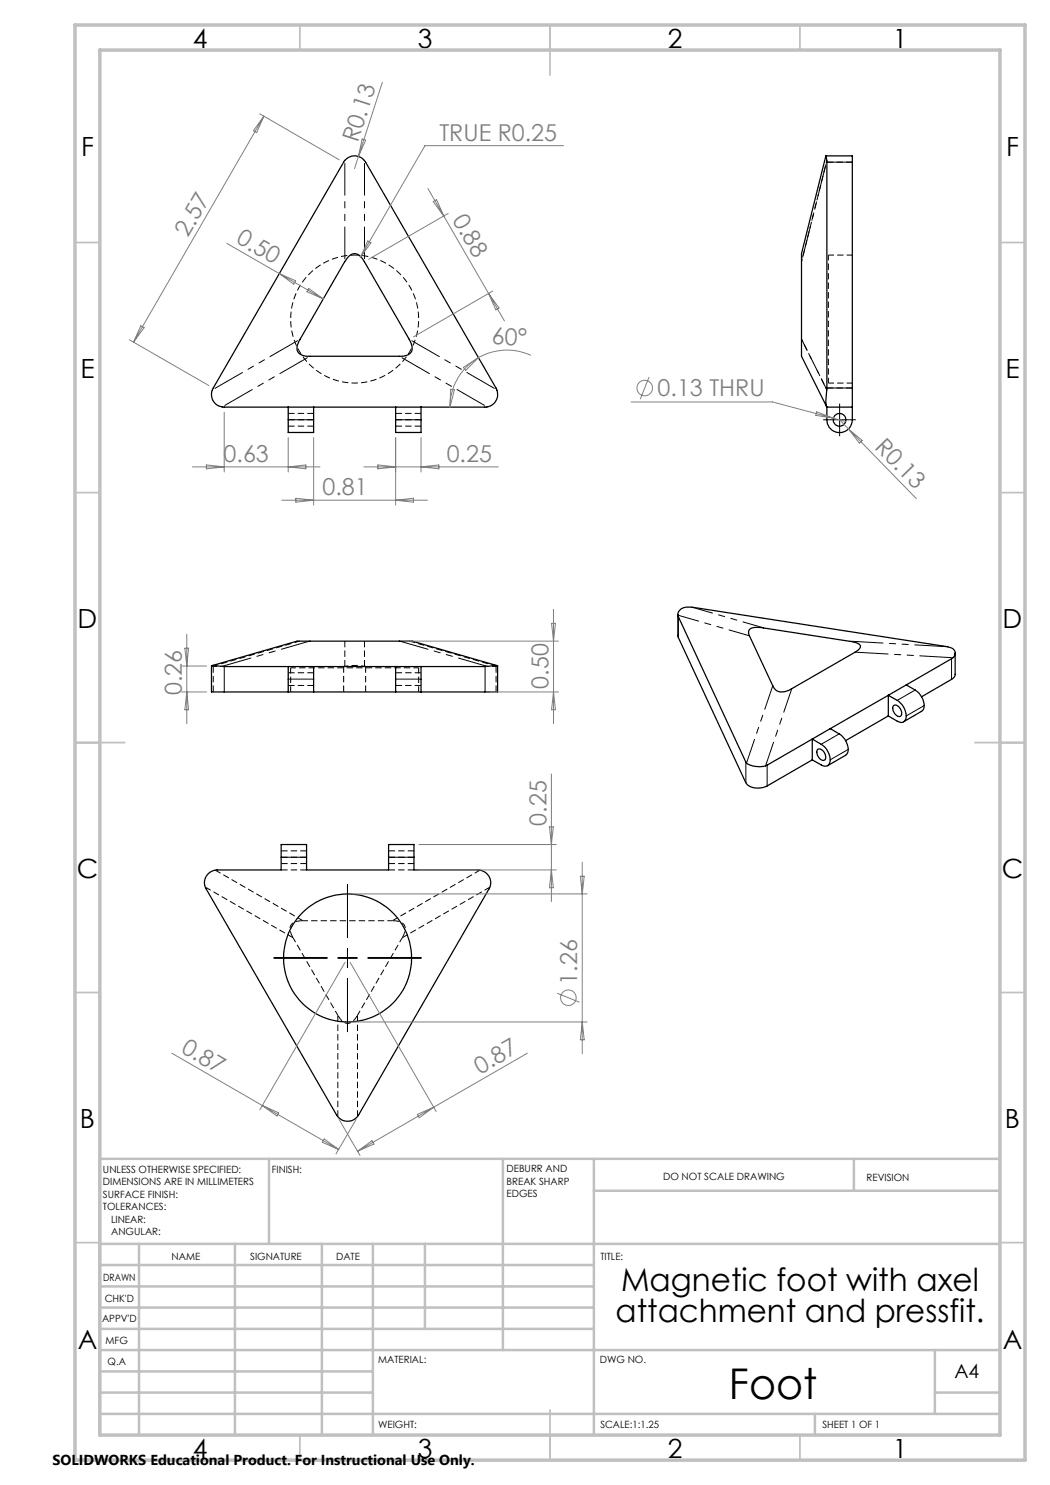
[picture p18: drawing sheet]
<svg xmlns="http://www.w3.org/2000/svg" width="210mm" height="297mm" viewBox="0 0 210 297" stroke-linecap="round" stroke-linejoin="round" font-family="sans-serif">
<defs><g id="words">
<text font-size="8.5" x="145.8" y="279.7">Foot</text>
<g font-size="6.3">
<text x="124.2" y="258.1">Magnetic foot with axel</text>
<text x="123.1" y="264.5">attachment and pressfit.</text>
</g>
<g font-size="5.3">
<text x="38.5" y="9.5">4</text>
<text x="83.5" y="9.5">3</text>
<text x="133.5" y="9.5">2</text>
<text x="178.5" y="9.5">1</text>
<text x="16.2" y="31.3">F</text>
<text x="201.2" y="31.3">F</text>
<text x="16.1" y="75.5">E</text>
<text x="201.1" y="75.5">E</text>
<text x="15.5" y="125.5">D</text>
<text x="200.5" y="125.5">D</text>
<text x="15.4" y="175.5">C</text>
<text x="200.4" y="175.5">C</text>
<text x="16" y="225.5">B</text>
<text x="201" y="225.5">B</text>
<text x="15.5" y="269.8">A</text>
<text x="200.5" y="269.8">A</text>
<text x="38.5" y="291.5">4</text>
<text x="83.5" y="291.5">3</text>
<text x="133.5" y="291.5">2</text>
<text x="178.5" y="291.5">1</text>
</g>
<g font-size="4.7" fill="#808080">
<text x="71.6" y="28.7" transform="rotate(-72 71.6 28.7)">R0.13</text>
<text x="87.9" y="28.1">TRUE R0.25</text>
<text x="37.6" y="47.6" transform="rotate(-60 37.6 47.6)">2.57</text>
<text x="90.4" y="43.9" transform="rotate(60 90.4 43.9)">0.88</text>
<text x="47" y="48.4" transform="rotate(30 47 48.4)">0.50</text>
<text x="98.3" y="68.9" transform="rotate(2 98.3 68.9)">60°</text>
<text x="131.5" y="79.3">0.13 THRU</text>
<text x="174.8" y="89.6" transform="rotate(46 174.8 89.6)">R0.13</text>
<text x="44.7" y="92.4">0.63</text>
<text x="89.3" y="92.4">0.25</text>
<text x="64.5" y="99">0.81</text>
<text x="109.7" y="137.7" transform="rotate(-90 109.7 137.7)">0.50</text>
<text x="36.3" y="139.1" transform="rotate(-90 36.3 139.1)">0.26</text>
<text x="109.3" y="165.1" transform="rotate(-90 109.3 165.1)">0.25</text>
<text x="115.4" y="197" transform="rotate(-90 115.4 197)">1.26</text>
<text x="36" y="210.4" transform="rotate(30 36 210.4)">0.87</text>
<text x="96" y="214.9" transform="rotate(-30 96 214.9)">0.87</text>
</g>
<text font-size="3.9" x="190.9" y="275.5">A4</text>
<text font-size="2.9" x="10.5" y="292.9">SOLIDWORKS Educational Product. For Instructional Use Only.</text>
<g font-size="2">
<text x="20.6" y="234.6">UNLESS OTHERWISE SPECIFIED:</text>
<text x="20.6" y="237.1">DIMENSIONS ARE IN MILLIMETERS</text>
<text x="20.6" y="239.6">SURFACE FINISH:</text>
<text x="54.4" y="234.6">FINISH:</text>
<text x="101.3" y="234.5">DEBURR AND</text>
<text x="101.3" y="237">BREAK SHARP</text>
<text x="101.3" y="239.5">EDGES</text>
<text x="132.6" y="236">DO NOT SCALE DRAWING</text>
<text x="173.3" y="236.2">REVISION</text>
<text x="20.6" y="242.1">TOLERANCES:</text>
<text x="22.2" y="244.6">LINEAR:</text>
<text x="22.2" y="247.1">ANGULAR:</text>
<text x="34.3" y="252">NAME</text>
<text x="50" y="251.9">SIGNATURE</text>
<text x="67.2" y="251.9">DATE</text>
<text x="120.1" y="251.9">TITLE:</text>
<text x="20.6" y="256.1">DRAWN</text>
<text x="20.9" y="260.3">CHK'D</text>
<text x="20.4" y="264.4">APPV'D</text>
<text x="21.1" y="268.8">MFG</text>
<text x="21.5" y="273">Q.A</text>
<text x="75.6" y="272.5">MATERIAL:</text>
<text x="120" y="272.5">DWG NO.</text>
<text x="75.6" y="285.5">WEIGHT:</text>
<text x="120.1" y="285.6">SCALE:1:1.25</text>
<text x="164.5" y="285.6">SHEET 1 OF 1</text>
</g>
</g></defs>
<path d="M70.9 51a12.8 12.8 0 0 1 11.3 19 12.8 12.8 0 0 1-22.1 .7 12.8 12.8 0 0 1 10-19.7h.8" fill="none" stroke="#000" stroke-width=".2" stroke-dasharray="1.3 .6" stroke-dashoffset=".4" stroke-linecap="butt"/>
<g fill="none" stroke="#000" stroke-width=".2" stroke-dasharray="1.3 .6" stroke-linecap="butt">
<path d="M165.4 32.4h5.1M170.5 77.6h-5.1M57.6 85.2h5.1M62.7 82.7h-5.1M62.7 84h-5.1M79.1 85.2h5.1M84.2 82.7h-5.1M84.2 84h-5.1M42.3 133.2l.2 .1M42.7 133.3h-.2M42.7 138.4v-5.1M57.6 137.1h5.1"/>
<path d="M62.7 134.6h-5.1M68.7 133.3v5.1M69 133.3h-.3M69 128.2v5.1M72.9 133.3v-5.1M73.1 133.3h-.2M73.1 138.4v-5.1M79.1 137.1h5.1M84.2 134.6h-5.1M99.2 133.3v5.1M99.4 133.3l.1-.1M99.4 133.3h-.2"/>
<path d="M41.1 177.4l17.5 10.2M56.2 172.7h5.1M56.2 171.4h5.1M61.3 174h-5.1M61.3 170.2h-5.1M77.7 172.7h5.1M77.7 171.4h5.1M82.8 174h-5.1M82.8 170.2h-5.1M96 174l-17.5 10.1M60.6 184.1l-17.6-10.1M80.4 187.6l17.6-10.2"/>
<path d="M67.6 203.1v20.2M71.5 223.3v-20.2"/>
</g>
<g fill="none" stroke="#000" stroke-width=".25">
<path d="M68.9 32.1a2.58 2.58 0 0 1 4.2 .4l26.1 45.1a2.54 2.54 0 0 1-2.2 3.8h-52.2a2.52 2.52 0 0 1-2.1-3.8zM165.2 31.2l.2 1.1v45.4l-.1 1.1a5.1 5.1 0 0 0 0 2.6M165.2 31.2h5.3v50.2M165.2 31.2l-4.9 19.5v20.6l5 10.1M69.7 51.3a1.6 1.6 0 0 1 2.7 .3l9.4 16.3a2.53 2.53 0 0 1 .4 2.6l-.7 .5-1.2 .3h-18.3a2.31 2.31 0 0 1-2.6-1.3l.1-1 .3-.7 9.1-16zM57.6 81.4v5.1h5.1v-5.1M79.1 81.4v5.1h5.1v-5.1M165.3 81.4h.1M165.4 81.4v2.6a2.54 2.54 0 0 0 2.5 2.5 2.54 2.54 0 0 0 2.6-2.5v-2.6M165.4 81.4h5.1M42.3 133.2l2.4 .1h52.9a2.82 2.82 0 0 1 1.9-.1v5.2h-57.2zM42.4 133.1l17-4.9h23l17 4.9"/>
<path d="M57.6 133.3v5.1M62.7 133.3v5.1M79.1 133.3v5.1M84.2 133.3v5.1M135.6 122.9v4.6l13.6 29a3.4 3.4 0 0 0 4.2 .7l9.1-5.2M149.9 125.9a3.1 3.1 0 0 1 2.8-.3l17.3 2.7a2.53 2.53 0 0 1 2.1 .9l-.3 .7-.8 .6-12.7 7.3a2.54 2.54 0 0 1-3.5-.1l-5-10.8-.1-.6zM177.7 139.1l12.6-7.3a1.2 1.2 0 0 0 .7-1.3 1.2 1.2 0 0 0-1.1-1l-51.3-8a2.41 2.41 0 0 0-3 1.3v.5l13.6 29.1a4 4 0 0 0 4.2 .6l12.7-7.3M177.7 139.1l1.8 1a3.5 3.5 0 0 1 1.5 3.9l-.5 .5h-.5l-2.3-1.3M177.7 139.1l-11.6 6.6M177.7 139.1v4.1M181.3 137l1.7 1a3.5 3.5 0 0 1 1.6 4l-3.9 2.4M191 130.6v4.3l-.1 .5-.4 .3-6.2 3.6"/>
<path d="M162.5 147.8l1.8 1.1a3.5 3.5 0 0 1 1.5 3.9l-.3 .3-.7 .1-2.3-1.2zM163.5 149.9a1.38 1.38 0 0 1 1.6 1.5 .61 .61 0 0 1-.4 .7 .61 .61 0 0 1-.7-.3 1.68 1.68 0 0 1-.5-1.9zM166.1 145.7l1.8 1.1a3.5 3.5 0 0 1 1.5 3.9l-.3 .4-3.6 2M177.7 143.2l-8.6 4.9M178.6 141.2a.75 .75 0 0 1 1.3 .3 1.08 1.08 0 0 1 0 1.8 1.77 1.77 0 0 1-1.3-2.1zM41.7 174.7l.6-.4 1.1-.3h12.8v-5.1h5.1v5.1h16.4v-5.1h5.1v5.1h12.8a2.54 2.54 0 0 1 2.2 3.8l-26.1 45.2a2.55 2.55 0 0 1-4.4 0l-26.1-45.2a2.45 2.45 0 0 1 .5-3.1z"/>
<circle cx="167.9" cy="84" r="1.27"/>
<circle cx="69.5" cy="191.6" r="12.8"/>
</g>
<path d="M72.9 32.1v20.2M69 52.3v-20.2M42.5 78l17.5-10.2M62 71.3l-17.6 10.1M81.8 67.8l17.6 10.2M97.4 81.4l-17.5-10.1" fill="none" stroke="#000" stroke-width=".2" stroke-dasharray="6.3 1.3 1.3 1.3 1.3 1.3" stroke-dashoffset="-.6"/>
<g fill="none" stroke="#000" stroke-width=".2" stroke-dasharray="6.3 1.3 1.3 1.3 1.3 1.3">
<path d="M170.5 32.4h-5.1M165.4 77.6h5.1M57.6 84h5.1M79.1 84h5.1M44.9 133.3v5.1M62.7 135.8h-5.1M84.2 135.8h-5.1M97 138.4v-5.1M135.7 123.3v4.1M190.3 135.9v-4.2M149.2 156.5v-4.1M153.4 153v4.2"/>
<path d="M164.3 148.8l3.6-2M169.7 149.9l-3.6 2M179.5 140.1l3.6-2.1M184.9 141.1l-3.6 2.1M61.3 171.4h-5.1M82.8 171.4h-5.1"/>
</g>
<path d="M42.7 133.3h2.2M97 133.3h2.2" fill="none" stroke="#000" stroke-width=".2" stroke-dasharray="1.3 .6" stroke-dashoffset=".5" stroke-linecap="butt"/>
<path d="M165.7 51v25.6M83.7 133.6h-25.6" fill="none" stroke="#000" stroke-width=".2" stroke-dasharray="1.3 .6" stroke-dashoffset=".2" stroke-linecap="butt"/>
<path d="M69 133.3l1.8-.2 2.1 .2" fill="none" stroke="#000" stroke-width=".2" stroke-dasharray="1.3 .6" stroke-dashoffset=".6" stroke-linecap="butt"/>
<path d="M170.5 51h-4.8M165.7 76.6h4.8M42.5 133.3l17.5-5.1M58.1 133.6v4.8M81.8 128.2l17.6 5.1M83.7 138.4v-4.8" fill="none" stroke="#000" stroke-width=".2" stroke-dasharray="1.3 .6" stroke-dashoffset=".1" stroke-linecap="butt"/>
<path d="M62 128.2l-17.6 5.1M97.4 133.3l-17.5-5.1" fill="none" stroke="#000" stroke-width=".2" stroke-dasharray="6.3 1.3 1.3 1.3 1.3 1.3" stroke-dashoffset=".4"/>
<path d="M160.3 52.3l5.1-20.2M165.4 78l-5.1-10.2" fill="none" stroke="#000" stroke-width=".2" stroke-dasharray="1.3 .6" stroke-dashoffset=".7" stroke-linecap="butt"/>
<path d="M160.3 67.8l5.1 10.2" fill="none" stroke="#000" stroke-width=".2" stroke-dasharray="6.3 1.3 1.3 1.3 1.3 1.3" stroke-dashoffset="3.9"/>
<path d="M165.4 32.1l-5.1 20.2" fill="none" stroke="#000" stroke-width=".2" stroke-dasharray="6.3 1.3 1.3 1.3 1.3 1.3" stroke-dashoffset="-.9"/>
<path d="M158.4 137.7l-5.3 15.5M149.3 152.6l5.3-15.5" fill="none" stroke="#000" stroke-width=".2" stroke-dasharray="6.3 1.3 1.3 1.3 1.3 1.3" stroke-dashoffset="1.4"/>
<path d="M170 128.2l19.6 1.1M190.6 131.5l-19.6-1.1" fill="none" stroke="#000" stroke-width=".2" stroke-dasharray="6.3 1.3 1.3 1.3 1.3 1.3" stroke-dashoffset="-.3"/>
<path d="M138.4 121.4l14.3 4.2M149.9 127.2l-14.3-4.2" fill="none" stroke="#000" stroke-width=".2" stroke-dasharray="6.3 1.3 1.3 1.3 1.3 1.3" stroke-dashoffset="2.1"/>
<path d="M60.6 184.1h17.9M80.4 187.6l-8.9 15.5M67.6 203.1l-9-15.5" fill="none" stroke="#000" stroke-width=".2" stroke-dasharray="1.3 .6" stroke-dashoffset=".3" stroke-linecap="butt"/>
<path d="M58.6 187.6a2.27 2.27 0 0 1-.2-2.9l.9-.4 1.3-.2M78.5 184.1a2.27 2.27 0 0 1 2.5 1.3v1l-.6 1.2M71.5 203.1a2.27 2.27 0 0 1-2.4 1.5l-.8-.5-.7-1" fill="none" stroke="#000" stroke-width=".2" stroke-dasharray="1.3 .6" stroke-dashoffset="-.1" stroke-linecap="butt"/>
<g fill="none" stroke="#808080" stroke-width=".2">
<path d="M76.5 16.4l-4.8 14.9M51.9 22.8l15.9 9.2M52.8 23.2l-26.1 45.2M52.8 23.2l-1.5 3.3-.6-.4zM71.7 31.3l-.8 2.4M72.4 27.8l.7 .2-1.4 3.3zM85.6 37.7l15.3 26.5M112.7 29.1h-27.7l-12.9 22.4M45.4 48.7l10.4 6M55.8 54.7l8.9 5.1M55.8 54.7l3.3 1.5-.4 .6zM61.8 57.7l2.9 2.1-3.3-1.5z"/>
<path d="M73.6 48.2l.6 .4-2.1 2.9zM86.6 40.3l.7-.4 1.5 3.3zM89.6 42.7l-15.9 9.2M97.7 58.7l2.1 2.9-.6 .4zM98.6 58.2l-15.9 9.2M25.9 67.9l15.9 9.2M28.2 65.2l.6 .3-2.1 2.9zM90.1 77.9l.8 .1-.9 3.4zM92.7 73.5l3-2-2.6 2.6zM95.7 71.5a11.4 11.4 0 0 0-5.7 9.9M106.2 71.1a11.4 11.4 0 0 0-10.5 .4M129.8 75.4l-1.7 4.4"/>
<path d="M38.5 93.4h25.5M41.3 93l3.5 .4-3.5 .4zM44.8 82.4v12M57.6 87.5v6.9M57.6 93.4l3.6-.4v.8zM59.2 99.7l3.5 .3-3.5 .4zM62.7 87.5v13.5M72.8 93.4h26.9M75.6 93l3.5 .4-3.5 .4zM79.1 87.5v13.5M84.2 87.5v6.9M84.2 93.4l3.6-.4v.8z"/>
<path d="M126.2 80.4h28.3l12.2 3.2M163.3 82.4l3.4 1.2-3.5-.5zM166.7 83.6l2.4 .7M167.9 84l1.8 1.8M169.7 85.8l13.6 13.9M169.7 85.8l2.7 2.3-.5 .5zM56.4 100h29.1M79.1 100l3.6-.3v.7zM36.3 138.4h5M36.3 133.2h5M37 129.6h.7l-.3 3.6zM37.4 138.4l.3 3.6h-.7z"/>
<path d="M37.4 126.9v17.8M80.9 128.2h30.8M98 138.4h13.7M110.3 124.7h.8l-.4 3.5zM110.7 121.9v22.8M110.7 138.4l.4 3.6h-.8zM110.3 154.8v25.5M70.5 178.8h46.9M83.8 174h27.5M83.8 168.9h27.5M109.9 165.4h.8l-.4 3.5zM110.3 174l.4 3.5h-.8z"/>
<path d="M116.1 175.3h.7l-.3 3.5zM116.5 172.4v38.3M69 192.5l-17 29.5M70 192.5l17.2 29.8M111.4 198.6l4.5 1.8M34.4 210.6l18.1 10.5M70.5 204.4h46.9M105.5 210.6l-18.8 10.8M116.5 204.4l.3 3.6h-.7zM52.5 221.1l15.2 8.8M52.5 221.1l3.2 1.5-.3 .6zM64.8 227.8l2.9 2.1-3.2-1.4z"/>
<path d="M67.8 223.9l4.2 7.2M71.2 223.9l-4 6.9M71.5 230.3l2.9-2.2 .4 .7zM83.5 222.9l3.2-1.5-2.8 2.2zM86.7 221.4l-15.2 8.9"/>
<circle cx="128.9" cy="77.6" r="1.55"/>
<circle cx="113.7" cy="199.5" r="1.56"/>
</g>
<path d="M164.6 84h6.6M167.9 80.7v6.5M69.5 176.8v10.8M54.7 191.6h10.8M67.5 191.6h4M69.5 189.6v4M69.5 195.6v10.8M73.5 191.6h10.8" fill="none" stroke="#000" stroke-width=".2"/>
<g fill="none" stroke="#c0c0c0" stroke-width=".35">
<path d="M60 5v5M110 5v10M160 5v5M15 48.5h5M200 48.5h5M15 98.5h5M200 98.5h5M15 148.5h10M195 148.5h10M15 198.5h5M200 198.5h5M15 248.5h5"/>
<path d="M200 248.5h5M60 287v5M110 282v10M160 287v5"/>
</g>
<g fill="none" stroke="#c0c0c0" stroke-width=".5">
<path d="M53.8 231.8v17M100.6 231.8v38.2M118.8 231.8v55.2M118.8 238.2h81.2M170.8 231.8v6.4M200 231.8h-180v55.2M20 248.8h180M20 257.3h98.8M20 253h98.8M27.8 248.8v38.2M47 248.8v38.2M64.4 248.8v38.2"/>
<path d="M74.6 248.8v38.2M85 248.8v17M20 265.8h98.8M20 261.5h98.8M20 278.5h54.6M20 274.3h54.6M20 270h180M187 278.5h13M187 270v12.8M20 282.8h180M163 282.8v4.2"/>
</g>
<path d="M15 5h190v287h-190zM20 10h180v277h-180z" fill="none" stroke="#c0c0c0" stroke-width=".7"/>
<use href="#words"/>
</svg>
